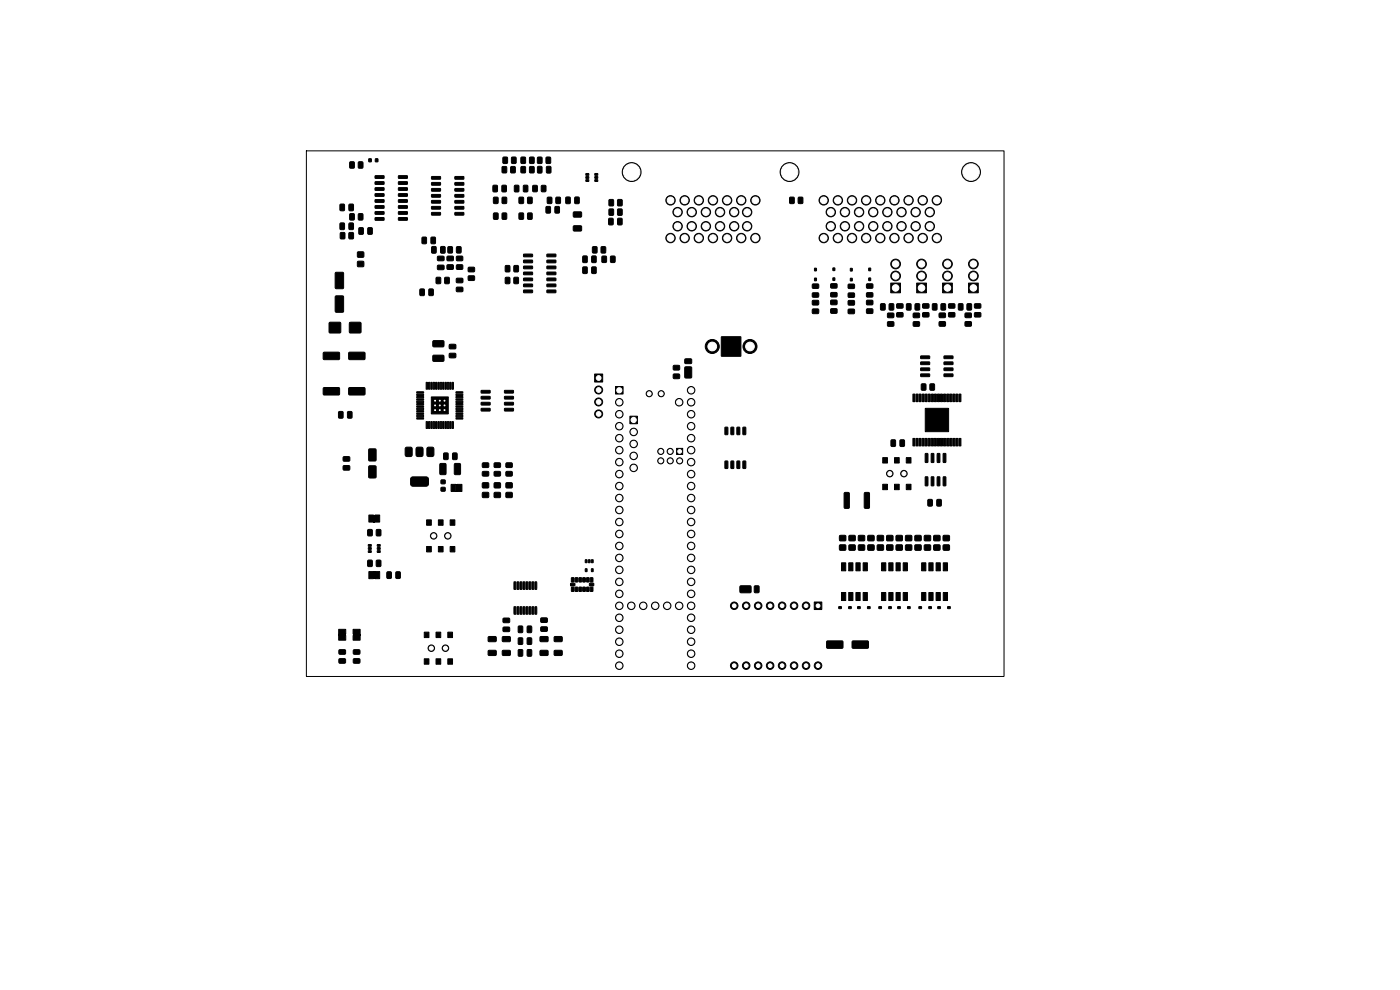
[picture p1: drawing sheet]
<svg xmlns="http://www.w3.org/2000/svg" width="297mm" height="210mm" viewBox="0 0 297 210" stroke-linecap="round" stroke-linejoin="round" font-family="sans-serif">
<path d="M79.2 109.3h.4v1.5h-.4zM96.7 102.8h.3v1.5h-.3zM71.9 134.5h1.4v.3h-1.4zM74.9 134.5h1.5v.3h-1.5zM79.2 121.3h.4v1.5h-.4z" fill="#000"/>
<g fill="#000" stroke="#000" stroke-width=".21">
<path d="M74.2 34.4l.7-.1 .3 .2v1l-.2 .2h-.6l-.2-.2zM76.1 34.4l.7-.1 .2 .2v1l-.1 .2h-.7l-.2-.2zM78.2 33.7h.6v.6h-.6zM79.6 37.3h1.8l.1 .5h-1.9zM79.6 38.6l1.8-.1 .1 .5-1.9 .1zM79.6 39.8h1.8l.1 .5-1.9 .1zM79.6 33.7h.6v.6h-.6zM84.5 39.8h1.9v.5l-1.8 .1zM84.5 38.6l1.9-.1v.5l-1.8 .1zM84.5 37.3h1.9v.5h-1.8zM91.6 37.5l1.8-.1 .1 .5-1.9 .1zM91.6 38.7h1.8l.1 .5-1.9 .1z"/>
<path d="M96.5 38.7h1.8l.1 .5-1.8 .1zM96.5 37.5l1.8-.1 .1 .5-1.8 .1zM106.6 35.4l.7-.1 .2 .2v1l-.1 .2h-.7l-.2-.2zM106.7 33.4l.7-.1 .3 .2v1l-.2 .2h-.6l-.2-.2zM108.4 35.4l.7-.1 .2 .2v1l-.1 .2h-.6l-.3-.2zM108.6 33.4l.7-.1 .2 .2v1l-.1 .2h-.7l-.2-.2zM109.2 39.3h.6l.3 .1v1.1l-.2 .2h-.6l-.2-.1zM110.6 35.4l.7-.1 .2 .2v1l-.1 .2h-.7l-.2-.2zM110.6 33.4l.7-.1 .2 .2v1l-.1 .2h-.7l-.2-.2zM111.1 39.3h.6l.3 .1v1.1l-.2 .2h-.6l-.2-.1zM112.4 35.4l.7-.1 .2 .2v1l-.1 .2h-.6l-.3-.2zM112.4 33.4l.7-.1 .2 .2v1l-.1 .2h-.6l-.3-.2z"/>
<path d="M114.1 35.3h.6l.3 .1v1.1l-.2 .2h-.5l-.3-.1zM114.1 33.4l.7-.1 .2 .2v1l-.1 .2h-.7l-.2-.2zM115.9 33.4l.7-.1 .2 .2v1l-.1 .2h-.6l-.3-.2zM116 35.3h.6l.3 .1v1.1l-.2 .2h-.5l-.3-.1zM124.3 36.8h.6v.3l-.6 .1zM124.3 37.5h.6v.3h-.6zM124.3 38.1h.6v.3l-.6 .1zM126.2 38.1h.6v.3l-.6 .1zM126.2 37.5h.6v.3h-.6zM126.2 36.8h.6v.3l-.6 .1zM72.2 49.4l.7-.1 .3 .2v1l-.2 .2h-.6l-.2-.2zM72.2 43.3h.6l.3 .1v1.1l-.2 .2h-.6l-.2-.1z"/>
<path d="M72.2 47.3h.6l.3 .1v1.1l-.2 .2h-.6l-.2-.1zM74.1 49.4l.7-.1 .2 .2v1l-.1 .2h-.7l-.2-.2zM74.1 43.3h.7l.2 .1v1.1l-.2 .2h-.6l-.2-.1zM74.1 47.3h.7l.2 .1v1.1l-.2 .2h-.6l-.2-.1zM74.2 45.4l.7-.1 .3 .2v1l-.2 .2h-.6l-.2-.2zM75.9 53.5h1.2v1h-1.2zM75.9 55.5h1.2v1h-1.2zM76.1 45.4l.7-.1 .2 .2v1l-.1 .2h-.7l-.2-.2zM76.2 48.3h.7l.2 .1v1.1l-.2 .2h-.6l-.2-.1zM78.1 48.3h.6l.3 .1v1.1l-.2 .2h-.6l-.2-.1zM79.6 41.1h1.8l.1 .5-1.9 .1zM79.6 42.4l1.8-.1 .1 .5-1.9 .1z"/>
<path d="M79.6 43.6h1.8l.1 .5-1.9 .1zM79.6 44.9h1.8l.1 .5-1.9 .1zM79.6 46.2h1.8l.1 .5h-1.9zM84.5 46.2h1.9v.5h-1.8zM84.5 44.9h1.9v.5l-1.8 .1zM84.5 43.6h1.9v.5l-1.8 .1zM84.5 42.4l1.9-.1v.5l-1.8 .1zM84.5 41.1h1.9v.5l-1.8 .1zM89.6 50.3h.6l.3 .1v1.1l-.2 .2h-.6l-.2-.1zM91.5 50.3h.6l.3 .1v1.1l-.2 .2h-.6l-.2-.1zM91.6 40h1.8l.1 .5-1.9 .1zM91.6 41.3h1.8l.1 .4-1.9 .1z"/>
<path d="M91.6 42.6l1.8-.1 .1 .5-1.9 .1zM91.6 43.8h1.8l.1 .5-1.9 .1zM91.6 45.1h1.8l.1 .5h-1.9zM91.6 52.3h.7l.2 .1v1.1l-.1 .2h-.6l-.2-.1zM92.8 56.3l1.3-.1 .1 .3v.6l-.2 .1h-1.1l-.1-.2zM92.8 54.4l1.3-.1 .1 .3v.6l-.2 .1h-1.1l-.1-.2zM92.6 58.9l.7-.1 .2 .2v1l-.1 .2h-.7l-.2-.2zM93.5 52.3h.7l.2 .1v1.1l-.1 .2h-.6l-.2-.1zM95.1 52.4l.7-.1 .2 .2v1l-.1 .2h-.7l-.2-.2zM94.9 56.2h1.1l.2 .2v.6l-.3 .2-.9-.1-.2-.2zM94.9 54.4l1.1-.1 .2 .3v.6l-.3 .1h-.9l-.2-.2zM94.4 58.9l.7-.1 .2 .2v1l-.1 .2h-.6l-.3-.2z"/>
<path d="M96.5 45.1h1.8l.1 .5h-1.8zM96.5 43.8h1.8l.1 .5-1.8 .1zM96.5 42.6l1.8-.1 .1 .5-1.8 .1zM96.5 41.3h1.8l.1 .4-1.8 .1zM96.5 40h1.8l.1 .5-1.8 .1zM96.9 52.4l.7-.1 .2 .2v1l-.1 .2h-.6l-.3-.2zM96.9 56.2h1.1l.2 .2v.6l-.3 .2-.9-.1-.2-.2zM96.9 54.4l1.1-.1 .2 .3v.6l-.3 .1h-.9l-.2-.2zM96.8 59.1l1.3-.1 .1 .3v.5l-.2 .2h-1.1l-.1-.2zM99.4 58.6l1.1-.1 .2 .2v.7l-.3 .1h-.9l-.2-.2zM99.4 56.7h1.1l.2 .2v.6l-.3 .2h-.9l-.2-.3zM104.7 45.2h.7l.3 .1v1l-.2 .2-.6 .1-.2-.2z"/>
<path d="M104.7 41.9l.7-.1 .3 .2v1l-.2 .2h-.6l-.2-.2zM104.6 39.3h.7l.2 .1v1.1l-.1 .2h-.6l-.2-.1zM106.6 45.2h.7l.2 .1v1l-.1 .2-.7 .1-.2-.2zM106.6 41.9l.7-.1 .2 .2v1l-.1 .2h-.7l-.2-.2zM107.2 58.9l.7-.1 .3 .2v1l-.2 .2h-.6l-.2-.2zM107.2 56.4l.7-.1 .3 .2v1l-.2 .2h-.6l-.2-.2zM106.5 39.3h.7l.2 .1v1.1l-.1 .2h-.6l-.2-.1zM109.1 58.9l.7-.1 .2 .2v1l-.1 .2h-.7l-.2-.2zM109.1 56.4l.7-.1 .2 .2v1l-.1 .2h-.7l-.2-.2zM110.1 41.9l.7-.1 .3 .2v1l-.2 .2h-.6l-.2-.2zM110.1 45.2h.7l.3 .1v1l-.2 .2-.6 .1-.2-.2zM111.1 53.9h1.8l.1 .5-1.9 .1z"/>
<path d="M111.1 55.2h1.8l.1 .5h-1.9zM111.1 56.5l1.8-.1 .1 .5-1.9 .1zM111.1 57.7h1.8l.1 .5-1.9 .1zM111.1 59h1.8l.1 .5-1.9 .1zM112 41.9l.7-.1 .2 .2v1l-.1 .2h-.7l-.2-.2zM112 45.2h.7l.2 .1v1l-.1 .2-.7 .1-.2-.2zM113.1 39.4l.7-.1 .2 .2v1l-.1 .2h-.7l-.2-.2zM115.9 43.8h.7l.2 .1v1.1l-.2 .2h-.6l-.2-.1zM114.9 39.4l.7-.1 .2 .2v1l-.1 .2h-.6l-.3-.2zM116 59h1.9v.5l-1.8 .1zM116 57.7h1.9v.5l-1.8 .1zM116 56.5l1.9-.1v.5l-1.8 .1z"/>
<path d="M116 55.2h1.9v.5h-1.8zM116 53.9h1.9v.5l-1.8 .1zM116.1 41.9l.7-.1 .3 .2v1l-.2 .2h-.6l-.2-.2zM117.8 43.8h.7l.2 .1v1.1l-.2 .2h-.6l-.2-.1zM118 41.9l.7-.1 .2 .2v1l-.1 .2h-.7l-.2-.2zM120.1 41.8h.7l.2 .1v1.1l-.2 .2h-.6l-.2-.1zM122 41.8h.6l.3 .1v1.1l-.2 .2h-.6l-.2-.1zM121.7 45l1.5-.1 .2 .3v.7l-.2 .2h-1.4l-.2-.3zM121.7 47.9h1.5l.2 .2v.8l-.2 .1h-1.4l-.2-.2zM123.7 56.7l.6-.1 .3 .1v1.1l-.2 .2h-.5l-.3-.1zM123.7 54.3h.6l.3 .1v1.1l-.2 .2h-.5l-.3-.1zM125.6 56.7l.6-.1 .3 .1v1.1l-.2 .2h-.5l-.3-.1z"/>
<path d="M125.6 54.3h.6l.3 .1v1.1l-.2 .2h-.5l-.3-.1zM125.7 52.4l.7-.1 .3 .2v1l-.2 .2h-.6l-.2-.2zM127.6 52.4l.7-.1 .2 .2v1l-.1 .2h-.7l-.2-.2zM127.7 54.4l.7-.1 .3 .2v1l-.2 .2h-.6l-.2-.2zM129.2 42.4l.7-.1 .3 .2v1l-.2 .2h-.6l-.2-.2zM129.2 44.4l.7-.1 .3 .2v1l-.2 .2h-.6l-.2-.2zM129.2 46.3h.6l.3 .1v1.1l-.2 .2h-.6l-.2-.1zM129.6 54.4l.7-.1 .2 .2v1l-.1 .2h-.7l-.2-.2zM131.1 42.4l.7-.1 .2 .2v1l-.1 .2h-.7l-.2-.2zM131.1 44.4l.7-.1 .2 .2v1l-.1 .2h-.7l-.2-.2zM131.1 46.3h.6l.3 .1v1.1l-.2 .2h-.6l-.2-.1zM167.6 41.9l.7-.1 .2 .2v1l-.1 .2h-.7l-.2-.2z"/>
<path d="M169.4 41.9l.7-.1 .2 .2v1l-.1 .2h-.6l-.3-.2zM172.8 56.9h.4v.5h-.4zM172.8 59h.4v.5h-.4zM176.7 56.9h.4v.5h-.4zM176.7 59h.4v.5h-.4zM180.4 56.9h.4v.6h-.4zM180.4 59h.4v.6h-.4zM184.3 56.9h.4v.5h-.4zM184.3 59h.4v.5h-.4zM68.6 74.8l3.3-.1 .2 .3-.1 1.1-.2 .2h-3.1l-.1-.2zM69.9 68.4h2.3v2.2h-2.3zM71.2 62.8h1.4l.3 .1v3.1l-.2 .2-1.4 .1-.2-.2z"/>
<path d="M71.2 57.8h1.4l.3 .1v3.1l-.2 .2-1.4 .1-.2-.2zM74 74.8l3.3-.1 .2 .3-.1 1.1-.2 .2h-3.1l-.1-.2zM74.2 68.4h2.3v2.2h-2.3zM89.1 61.3h.7l.2 .1 .1 1.1-.2 .2h-.6l-.2-.1zM91 61.3h.7l.2 .1 .1 1.1-.2 .2h-.6l-.2-.1zM91.9 72.3h2.1l.2 .2v.9l-.3 .2h-1.9l-.2-.3zM91.9 75.4l2.1-.1 .2 .3v.9l-.3 .2h-1.9l-.2-.3zM95.3 73.1l1.3-.1 .1 .3v.6l-.2 .1h-1.1l-.1-.2zM95.3 75l1.3-.1 .1 .3v.6l-.2 .1h-1.1l-.1-.2zM96.8 61l1.3-.1 .1 .3v.5l-.2 .2h-1.1l-.1-.2zM111.1 60.3h1.8l.1 .4-1.9 .1zM111.1 61.6l1.8-.1 .1 .5-1.9 .1z"/>
<path d="M116 61.6l1.9-.1v.5l-1.8 .1zM116 60.3h1.9v.4l-1.8 .1zM142.9 77.6l1.1-.1 .2 .2v.7l-.3 .1h-.9l-.2-.2zM142.9 79.4l1.1-.1 .2 .3v.6l-.3 .1h-.9l-.2-.2zM145.3 77.9l1.2-.1 .2 .2v2l-.1 .2h-1.1l-.2-.2zM145.3 76.2l1.3-.1 .1 .3v.6l-.2 .2-1.1-.1-.2-.2zM153 71.4h4.2v4.2h-4.2zM172.4 63.8l1.1-.1 .2 .2v.7l-.3 .1h-.9l-.2-.2zM172.4 65.6l1.1-.1 .2 .3v.6l-.3 .1h-.9l-.2-.2zM172.4 60.3l1.1-.1 .2 .3v.5l-.2 .2h-1l-.2-.3zM172.4 62.2l1.1-.1 .2 .2v.6l-.2 .2-1-.1-.2-.2zM176.3 63.7h1.1l.2 .2v.6l-.2 .2-1-.1-.2-.2z"/>
<path d="M176.3 65.5h1.1l.2 .2v.6l-.2 .2h-1l-.2-.3zM176.3 60.2h1.1l.2 .2v.6l-.2 .1h-1l-.2-.2zM176.3 62.1h1.1l.2 .2v.6l-.2 .1h-1l-.2-.2zM180 65.6h1.1l.2 .2v.6l-.2 .2h-1l-.2-.3zM180 63.8l1.1-.1 .2 .3v.6l-.2 .1h-1l-.2-.2zM180 60.3h1.1l.2 .2v.6l-.2 .1h-1l-.2-.2zM180 62.2l1.1-.1 .2 .3v.5l-.2 .2h-1l-.2-.2zM183.9 63.7h1.1l.2 .2v.6l-.3 .2h-.9l-.2-.3zM183.9 65.6l1.1-.1 .2 .2v.7l-.3 .1h-.9l-.2-.2zM183.9 60.3l1.1-.1 .2 .2v.6l-.2 .2-1-.1-.2-.2zM183.9 62.1h1.1l.2 .2v.6l-.2 .1h-1l-.2-.2zM186.9 64.5l.7-.1 .2 .2v1l-.1 .2h-.7l-.2-.2z"/>
<path d="M188.3 68.3l1.2-.1 .1 .3v.6l-.2 .1h-1l-.2-.2zM188.3 66.5l1.2-.1 .1 .2v.7l-.2 .1h-1l-.2-.2zM188.7 64.5l.7-.1 .2 .2v1l-.1 .2h-.6l-.3-.2zM189 60h2v2.1h-2zM190.3 64.5l1.1-.1 .2 .3v.5l-.2 .2h-1l-.2-.3zM190.3 66.4l1.1-.1 .2 .2v.6l-.2 .2-1-.1-.2-.2zM192.3 64.5l.7-.1 .3 .2v1l-.2 .2h-.6l-.2-.2zM193.8 68.3l1.1-.1 .2 .3v.6l-.2 .1h-1l-.2-.2zM193.8 66.5l1.1-.1 .2 .2v.7l-.2 .1h-1l-.2-.2zM194.2 64.5l.7-.1 .2 .2v1l-.1 .2h-.6l-.3-.2zM194.5 60h2v2.1h-2zM195.8 64.5l1.1-.1 .2 .3v.5l-.2 .2h-1l-.2-.3z"/>
<path d="M195.8 66.4l1.1-.1 .2 .2v.6l-.2 .2-1-.1-.2-.2zM195.3 75.5h1.8l.1 .5-1.8 .1zM195.3 76.8h1.8l.1 .5h-1.8zM195.3 78.1l1.8-.1 .1 .5-1.8 .1zM195.3 79.3h1.8l.1 .5-1.8 .1zM197.8 64.5l.7-.1 .3 .2v1l-.2 .2h-.6l-.2-.2zM199.3 68.3l1.1-.1 .2 .3v.6l-.3 .1h-.9l-.2-.2zM199.3 66.4h1.1l.2 .2v.6l-.3 .2h-.9l-.2-.2zM199.7 64.5l.7-.1 .2 .2v1l-.1 .2h-.7l-.2-.2zM200 60h2v2.1h-2zM200.3 79.3h1.8l.1 .5-1.9 .1zM200.3 78.1l1.8-.1 .1 .5-1.9 .1z"/>
<path d="M200.3 76.8h1.8l.1 .5h-1.9zM200.3 75.5h1.8l.1 .5-1.9 .1zM201.3 64.5l1.1-.1 .2 .3v.5l-.2 .2h-1l-.2-.3zM201.3 66.4l1.1-.1 .2 .2v.6l-.2 .2-1-.1-.2-.2zM203.4 64.5l.7-.1 .2 .2v1l-.1 .2h-.7l-.2-.2zM204.8 68.3l1.1-.1 .2 .3v.6l-.3 .1h-.9l-.2-.2zM204.8 66.4h1.1l.2 .2v.6l-.3 .2h-.9l-.2-.2zM205.2 64.5l.7-.1 .2 .2v1l-.1 .2h-.6l-.3-.2zM205.5 60h2v2.1h-2zM206.8 64.5l1.1-.1 .2 .3v.5l-.2 .2h-1l-.2-.3zM206.8 66.4l1.1-.1 .2 .2v.6l-.2 .2-1-.1-.2-.2zM68.6 82.3l3.3-.1 .2 .3-.1 1.1-.2 .2h-3.1l-.1-.2z"/>
<path d="M71.9 87.3h.6l.3 .1v1.1l-.2 .2h-.5l-.3-.1zM73.8 87.3h.6l.3 .1v1.1l-.2 .2h-.5l-.3-.1zM74 82.3l3.3-.1 .2 .3-.1 1.1-.2 .2h-3.1l-.1-.2zM72.8 96.9h1.3l.1 .2v.6l-.2 .2-1.1-.1-.1-.2zM72.8 98.8h1.3l.1 .2v.6l-.2 .2-1.1-.1-.1-.2zM78.3 95.3l1.3-.1 .2 .2v2.2l-.2 .2h-1.2l-.2-.2zM78.3 98.9l1.3-.1 .2 .2v2.2l-.2 .2h-1.2l-.2-.2zM86 95l.3-.1h.9l.2 .1v1.5l-.1 .3-1 .1-.3-.2zM88.4 83.1h1.4l.1 .2-1.4 .1zM88.4 83.6h1.4l.1 .2-1.4 .1zM88.4 84.1h1.4l.1 .2-1.4 .1zM88.4 84.6h1.4l.1 .2-1.4 .1z"/>
<path d="M88.4 85.1h1.4l.1 .2-1.4 .1zM88.4 85.6h1.4l.1 .2-1.4 .1zM88.4 86.1h1.4l.1 .2-1.4 .1zM88.4 86.6h1.4l.1 .2-1.4 .1zM88.4 87.1h1.4l.1 .2-1.4 .1zM88.4 87.6h1.4l.1 .2-1.4 .1zM88.4 88.1h1.4l.1 .2-1.4 .1zM88.4 88.6h1.4l.1 .2-1.4 .1zM88.3 95l.3-.1h.9l.2 .1v1.5l-.1 .3-1 .1-.3-.2zM90.4 89.4l.3 .1-.1 1.4-.2-.1zM90.4 81.1l.3 .1-.1 1.4-.2-.1zM90.9 89.4l.3 .1-.1 1.4-.2-.1z"/>
<path d="M90.9 81.1l.3 .1-.1 1.4-.2-.1zM91.4 89.4l.3 .1-.1 1.4-.2-.1zM91.4 81.1l.3 .1-.1 1.4-.2-.1zM91.5 84.2h3.6v3.6h-3.6zM90.6 95l.3-.1h.9l.2 .1v1.5l-.1 .3-1 .1-.3-.2zM91.9 89.4l.3 .1-.1 1.4-.2-.1zM91.9 81.1l.3 .1-.1 1.4-.2-.1zM92.4 89.4l.3 .1-.1 1.4-.2-.1zM92.4 81.1l.3 .1-.1 1.4-.2-.1zM92.9 89.4l.3 .1-.1 1.4-.2-.1zM92.9 81.1l.3 .1-.1 1.4-.2-.1zM93.4 98.4l1-.1 .2 .2v1.9l-.1 .3h-1l-.2-.2z"/>
<path d="M93.4 89.4l.3 .1-.1 1.4-.2-.1zM93.4 81.1l.3 .1-.1 1.4-.2-.1zM93.9 89.4l.3 .1-.1 1.4-.2-.1zM93.9 81.1l.3 .1-.1 1.4-.2-.1zM94.2 96.1h.6l.3 .1v1.1l-.2 .2h-.6l-.2-.1zM94.4 89.4l.3 .1-.1 1.4-.2-.1zM94.4 81.1l.3 .1-.1 1.4-.2-.1zM94.9 89.4l.3 .1-.1 1.4-.2-.1zM94.9 81.1l.3 .1-.1 1.4-.2-.1zM95.4 89.4l.3 .1-.1 1.4-.2-.1zM95.4 81.1l.3 .1-.1 1.4-.2-.1zM95.9 89.4l.3 .1-.1 1.4-.2-.1z"/>
<path d="M95.9 81.1l.3 .1-.1 1.4-.2-.1zM96.1 96.1h.6l.3 .1v1.1l-.2 .2h-.6l-.2-.1zM96.4 98.4l1.1-.1 .2 .2v1.9l-.1 .3h-1l-.2-.2zM96.7 88.6h1.4l.1 .2-1.4 .1zM96.7 88.1h1.4l.1 .2-1.4 .1zM96.7 87.6h1.4l.1 .2-1.4 .1zM96.7 87.1h1.4l.1 .2-1.4 .1zM96.7 86.6h1.4l.1 .2-1.4 .1zM96.7 86.1h1.4l.1 .2-1.4 .1zM96.7 85.6h1.4l.1 .2-1.4 .1zM96.7 85.1h1.4l.1 .2-1.4 .1zM96.7 84.6h1.4l.1 .2-1.4 .1z"/>
<path d="M96.7 84.1h1.4l.1 .2-1.4 .1zM96.7 83.6h1.4l.1 .2-1.4 .1zM96.7 83.1h1.4l.1 .2-1.4 .1zM102.4 98.2h1.1l.2 .2v.6l-.2 .2h-1l-.2-.3zM102.4 100.1l1.1-.1 .2 .2v.7l-.2 .1h-1l-.2-.2zM102.1 82.8h1.8l.1 .5-1.9 .1zM102.1 84.1h1.8l.1 .5-1.9 .1zM102.1 85.4l1.8-.1 .1 .5-1.9 .1zM102.1 86.6h1.8l.1 .5-1.9 .1zM104.9 98.2h1.1l.2 .2v.6l-.3 .2h-.9l-.2-.3zM104.9 100.1l1.1-.1 .2 .2v.7l-.3 .1h-.9l-.2-.2zM107.4 98.2h1.1l.2 .2v.6l-.2 .2h-1l-.2-.3z"/>
<path d="M107.4 100.1l1.1-.1 .2 .2v.7l-.2 .1h-1l-.2-.2zM107 86.6h1.9v.5l-1.8 .1zM107 85.4l1.9-.1v.5l-1.8 .1zM107 84.1h1.9v.5l-1.8 .1zM107 82.8h1.9v.5l-1.8 .1zM126.2 79.3h1.6v1.7h-1.6zM130.6 82h1.6v1.6h-1.6zM133.6 88.3h1.6v1.6h-1.6zM143.5 95.1h1.3v1.3h-1.3zM153.8 97.8l.6 .1-.1 1.5-.5-.1zM153.8 90.6l.6 .1-.1 1.5-.5-.1zM155.1 97.8l.6 .1-.1 1.5-.5-.1z"/>
<path d="M155.1 90.6l.6 .1-.1 1.5-.5-.1zM156.4 97.8l.5 .1v1.5l-.6-.1zM156.4 90.6l.5 .1v1.5l-.6-.1zM157.6 97.8l.6 .1-.1 1.5-.5-.1zM157.6 90.6l.6 .1-.1 1.5-.5-.1zM187.3 97.1h1v1.1h-1zM189.1 93.3h.7l.2 .1v1.1l-.2 .2h-.6l-.2-.1zM189.8 97.1h1v1.1h-1zM191 93.3h.7l.2 .1v1.1l-.2 .2h-.6l-.2-.1zM192.3 97.1h1v1.1h-1zM193.7 83.6h.4v1.6h-.4zM193.7 93h.4v1.6h-.4z"/>
<path d="M194.3 83.6h.5v1.6h-.5zM194.3 93h.5v1.6h-.5zM195 83.6h.4v1.6h-.4zM195 93h.4v1.6h-.4zM195.6 83.6h.5v1.6h-.5zM195.6 93h.5v1.6h-.5zM196.3 83.6h.4v1.6h-.4zM196.3 93h.4v1.6h-.4zM196.3 86.6h4.9v5h-4.9zM196.3 96.2l.6 .1-.1 1.8-.5-.1zM195.5 81.5l.7-.1 .2 .2 .1 1-.2 .2h-.6l-.3-.2zM196.9 83.6h.5v1.6h-.5z"/>
<path d="M196.9 93h.5v1.6h-.5zM197.6 83.6h.4v1.6h-.4zM197.6 93h.4v1.6h-.4zM197.6 96.2l.5 .1-.1 1.8-.5-.1zM198.2 83.6h.5v1.6h-.5zM198.2 93h.5v1.6h-.5zM197.3 81.5l.7-.1 .3 .2v1l-.2 .2h-.6l-.2-.2zM198.9 83.6h.4v1.6h-.4zM198.9 93h.4v1.6h-.4zM198.8 96.2l.6 .1-.1 1.8-.5-.1zM199.5 83.6h.4v1.6h-.4zM199.5 93h.4v1.6h-.4z"/>
<path d="M200.2 83.6h.4v1.6h-.4zM200.2 93h.4v1.6h-.4zM200.1 96.2l.6 .1-.1 1.8-.5-.1zM200.8 83.6h.5v1.6h-.5zM200.8 93h.5v1.6h-.5zM201.5 83.6h.4v1.6h-.4zM201.5 93h.4v1.6h-.4zM202.1 83.6h.5v1.6h-.5zM202.1 93h.5v1.6h-.5zM202.8 83.6h.4v1.6h-.4zM202.8 93h.4v1.6h-.4zM203.4 83.6h.5v1.6h-.5z"/>
<path d="M203.4 93h.5v1.6h-.5zM78 112.4l.7-.1 .3 .2v1l-.2 .2h-.6l-.2-.2zM78 118.9l.7-.1 .3 .2v1l-.2 .2h-.6l-.2-.2zM78.2 115.5h.5l.1 .3-.6 .1zM78.2 116.2h.5l.1 .3h-.6zM78.2 116.8h.5l.1 .3-.6 .1zM78.2 109.3h1v1.5h-1zM79.9 112.4l.7-.1 .2 .2v1l-.1 .2h-.7l-.2-.2zM79.9 118.9l.7-.1 .2 .2v1l-.1 .2h-.7l-.2-.2zM80.1 116.8h.5l.1 .3-.6 .1zM80.1 116.2h.5l.1 .3h-.6zM80.1 115.5h.5l.1 .3-.6 .1z"/>
<path d="M79.6 109.3h.9v1.5h-.9zM87.2 101.3l.4-.1h3l.3 .3-.1 1.4-.4 .3-3-.1-.3-.4v-1.2zM90.5 110.3h1v1.1h-1zM90.5 115.9h1v1.2h-1zM93 110.3h1v1.1h-1zM93 115.9h1v1.2h-1zM93.6 101.8h.8v.8h-.8zM93.6 103.4h.8v.8h-.8zM95.5 110.3h1v1.1h-1zM95.5 115.9h1v1.2h-1zM95.7 102.8h1v1.5h-1zM97 102.8h1v1.5h-1z"/>
<path d="M102.4 104.5h1.2v1h-1.2zM102.4 102.4h1.2v1.1h-1.2zM104.9 104.5h1.2v1h-1.2zM104.9 102.4h1.2v1.1h-1.2zM107.4 104.5h1.2v1h-1.2zM107.4 102.4h1.2v1.1h-1.2zM124.2 118.8h.3v.6l-.3-.1zM124.8 118.8h.4l-.1 .6-.3-.1zM125.5 118.8h.3v.6l-.3-.1zM178.1 113.6h1.3v1.1h-1.3zM178.1 115.6h1.3v1.1h-1.3zM179.1 104.5h.8l.3 .1v3l-.2 .2-.7 .1-.2-.2z"/>
<path d="M180.1 115.6h1.3v1.1h-1.3zM180.1 113.6h1.3v1.1h-1.3zM182.1 115.6h1.3v1.1h-1.3zM182.1 113.6h1.3v1.1h-1.3zM183.4 104.5h.8l.2 .1 .1 3-.2 .2-.7 .1-.2-.2zM184.1 113.6h1.3v1.1h-1.3zM184.1 115.6h1.3v1.1h-1.3zM186.1 115.6h1.3v1.1h-1.3zM186.1 113.6h1.3v1.1h-1.3zM187.3 102.7h1v1.2h-1zM188.1 115.6h1.3v1.1h-1.3zM188.1 113.6h1.3v1.1h-1.3z"/>
<path d="M189.8 102.7h1v1.2h-1zM190.1 115.6h1.3v1.1h-1.3zM190.1 113.6h1.3v1.1h-1.3zM192.3 102.7h1v1.2h-1zM192.1 113.6h1.3v1.1h-1.3zM192.1 115.6h1.3v1.1h-1.3zM194.1 115.6h1.3v1.1h-1.3zM194.1 113.6h1.3v1.1h-1.3zM196.3 101.2h.6l-.1 1.9-.5-.1zM196.9 106l.7-.1 .2 .2v1l-.1 .3h-.6l-.3-.2zM196.1 113.6h1.3v1.1h-1.3zM196.1 115.6h1.3v1.1h-1.3z"/>
<path d="M197.6 101.2h.5l-.1 1.9-.5-.1zM198.1 115.6h1.3v1.1h-1.3zM198.1 113.6h1.3v1.1h-1.3zM198.8 106l.7-.1 .2 .2v1l-.1 .3h-.6l-.3-.2zM198.8 101.2h.6l-.1 1.9-.5-.1zM200.1 101.2h.6l-.1 1.9-.5-.1zM200.1 115.6h1.3v1.1h-1.3zM200.1 113.6h1.3v1.1h-1.3zM71.9 133.5h1.4v1h-1.4zM71.9 134.8h1.4v1h-1.4zM71.9 137.9l1.3-.1 .1 .3v.6l-.2 .1h-1.1l-.1-.2zM71.9 139.8l1.3-.1 .1 .3v.6l-.2 .1h-1.1l-.1-.2z"/>
<path d="M74.9 133.5h1.5v1h-1.5zM74.9 134.8h1.5v1h-1.5zM75 137.9l1.2-.1 .2 .3v.6l-.3 .1h-1l-.2-.2zM78.2 121.3h1v1.5h-1zM79.6 121.3h.9v1.5h-.9zM82.1 121.3h.7l.2 .1v1.1l-.1 .2h-.6l-.2-.1zM84 121.3h.7l.2 .1 .1 1.1-.2 .2h-.6l-.2-.1zM90 134.1h1v1.2h-1zM92.5 134.1h1v1.2h-1zM95 134.1h1v1.2h-1zM103.6 138h1.5l.2 .2v.7l-.3 .2-1.3-.1-.2-.2zM103.6 135.1l1.5-.1 .2 .3v.7l-.3 .1h-1.3l-.2-.2z"/>
<path d="M106.6 138h1.5l.2 .2v.7l-.3 .2-1.3-.1-.2-.2zM106.6 135.1l1.5-.1 .2 .3v.7l-.3 .1h-1.3l-.2-.2zM106.8 133.1l1.2-.1 .1 .3v.5l-.2 .2h-1.1l-.1-.2zM106.8 131.2l1.2-.1 .1 .3v.5l-.2 .2h-1.1l-.1-.2zM109.1 123.4l.3 .1-.1 1.5-.3-.1zM109.1 128.7l.3 .1-.1 1.5-.3-.1zM109.7 123.4l.4 .1-.1 1.5-.3-.1zM109.7 128.7l.4 .1-.1 1.5-.3-.1zM110.3 123.4l.4 .1-.1 1.5-.3-.1zM110.3 128.7l.4 .1-.1 1.5-.3-.1zM110 137.8h.7l.2 .1v1.1l-.1 .2h-.6l-.3-.1zM110 132.8h.7l.2 .1v1.1l-.1 .2h-.6l-.3-.1z"/>
<path d="M110 135.3h.7l.2 .1v1.1l-.1 .2h-.6l-.3-.1zM111 123.4l.3 .1-.1 1.5-.3-.1zM111 128.7l.3 .1-.1 1.5-.3-.1zM111.6 123.4l.4 .1-.1 1.5-.3-.1zM111.6 128.7l.4 .1-.1 1.5-.3-.1zM112.2 123.4l.4 .1-.1 1.5-.3-.1zM112.2 128.7l.4 .1-.1 1.5-.3-.1zM111.9 137.8h.7l.2 .1v1.1l-.1 .2h-.6l-.3-.1zM111.9 132.8h.7l.2 .1v1.1l-.1 .2h-.6l-.3-.1zM111.9 135.3h.7l.2 .1v1.1l-.1 .2h-.6l-.3-.1zM112.9 123.4l.3 .1-.1 1.5-.3-.1zM112.9 128.7l.3 .1-.1 1.5-.3-.1z"/>
<path d="M113.5 123.4l.4 .1-.1 1.5-.3-.1zM113.5 128.7l.4 .1-.1 1.5-.3-.1zM114.6 138h1.5l.2 .2v.7l-.3 .2-1.3-.1-.2-.2zM114.6 135.1l1.5-.1 .2 .3v.7l-.3 .1h-1.3l-.2-.2zM114.8 131.1h1.2l.1 .2v.6l-.2 .2-1.1-.1-.1-.2zM114.8 133h1.2l.1 .2v.6l-.2 .2-1.1-.1-.1-.2zM117.6 135.1l1.5-.1 .2 .3v.7l-.3 .1h-1.3l-.2-.2zM117.6 138h1.5l.2 .2v.7l-.3 .2-1.3-.1-.2-.2zM121.2 122.6h.6l-.1 .9-.5-.1zM121.2 124.6h.6l-.1 .9-.5-.1zM121.1 123.7h.8l.1 .5-.9 .1zM122 122.6h.6l-.1 .9-.5-.1z"/>
<path d="M122 124.6h.6l-.1 .9-.5-.1zM122.8 122.6h.6l-.1 .9-.5-.1zM122.8 124.6h.6l-.1 .9-.5-.1zM123.6 122.6h.6l-.1 .9-.5-.1zM123.6 124.6h.6l-.1 .9-.5-.1zM124.2 120.7h.3v.6l-.3-.1zM124.4 122.6h.6l-.1 .9-.5-.1zM124.4 124.6h.6l-.1 .9-.5-.1zM125.2 122.6h.6l-.1 .9-.5-.1zM125.2 124.6h.6l-.1 .9-.5-.1zM125.5 120.7h.3v.6l-.3-.1zM125.1 123.7h.8l.1 .5-.9 .1z"/>
<path d="M157 124.3h2.2l.1 .2v1.1l-.2 .2-2-.1-.1-.2zM160.1 124.3h.7l.2 .1v1.1l-.1 .2-.7 .1-.2-.2zM172.7 127.7h1.6v1.6h-1.6zM175.4 136h3.3l.1 .2v1.2l-.2 .1h-3.1l-.2-.2zM177.9 128.7h.6v.4h-.6zM178.5 119.4h.9v1.7h-.9zM178.5 125.7h.9v1.7h-.9zM180 128.7h.6v.4h-.6zM180.1 119.4h.8v1.7h-.8zM180.1 125.7h.8v1.7h-.8zM180.8 136h3.3l.1 .2v1.2l-.2 .1h-3.1l-.2-.2zM181.6 119.4h.9v1.7h-.9z"/>
<path d="M181.6 125.7h.9v1.7h-.9zM181.9 128.7h.6v.4h-.6zM183.1 119.4h.9v1.7h-.9zM183.1 125.7h.9v1.7h-.9zM184 128.7h.6v.4h-.6zM186.4 128.7h.6v.4h-.6zM187 119.4h.9v1.7h-.9zM187 125.7h.9v1.7h-.9zM188.5 128.7h.6v.4h-.6zM188.5 119.4h1v1.7h-1zM188.5 125.7h1v1.7h-1zM190.1 119.4h.9v1.7h-.9z"/>
<path d="M190.1 125.7h.9v1.7h-.9zM190.4 128.7h.6v.4h-.6zM191.6 119.4h.9v1.7h-.9zM191.6 125.7h.9v1.7h-.9zM192.5 128.7h.6v.4h-.6zM194.9 128.7h.6v.4h-.6zM195.5 119.4h.9v1.7h-.9zM195.5 125.7h.9v1.7h-.9zM197 128.7h.6v.4h-.6zM197.1 119.4h.8v1.7h-.8zM197.1 125.7h.8v1.7h-.8zM198.6 119.4h.9v1.7h-.9z"/>
<path d="M198.6 125.7h.9v1.7h-.9zM198.9 128.7h.6v.4h-.6zM200.1 119.4h.9v1.7h-.9zM200.1 125.7h.9v1.7h-.9zM201 128.7h.6v.4h-.6zM75 139.8l1.2-.1 .2 .3v.6l-.3 .1h-1l-.2-.2zM90 139.8h1v1.1h-1zM92.5 139.8h1v1.1h-1zM95 139.8h1v1.1h-1z"/>
<circle cx="134" cy="36.5" r="1.75"/>
<circle cx="134" cy="36.5" r="2"/>
<circle cx="167.5" cy="36.5" r="1.75"/>
<circle cx="167.5" cy="36.5" r="2"/>
<circle cx="206" cy="36.5" r="1.75"/>
<circle cx="206" cy="36.5" r="2"/>
<circle cx="142.2" cy="50.5" r="1"/>
<circle cx="142.2" cy="42.5" r=".7"/>
<circle cx="142.2" cy="42.5" r="1"/>
<circle cx="142.2" cy="50.5" r=".7"/>
<circle cx="143.7" cy="45" r="1"/>
<circle cx="143.7" cy="48" r="1"/>
<circle cx="143.7" cy="48" r=".7"/>
<circle cx="143.7" cy="45" r=".7"/>
<circle cx="145.2" cy="42.5" r=".7"/>
<circle cx="145.2" cy="50.5" r="1"/>
<circle cx="145.2" cy="42.5" r="1"/>
<circle cx="145.2" cy="50.5" r=".7"/>
<circle cx="146.7" cy="45" r="1"/>
<circle cx="146.7" cy="48" r="1"/>
<circle cx="146.7" cy="48" r=".7"/>
<circle cx="146.7" cy="45" r=".7"/>
<circle cx="148.2" cy="50.5" r="1"/>
<circle cx="148.2" cy="42.5" r="1"/>
<circle cx="148.3" cy="42.5" r=".7"/>
<circle cx="148.3" cy="50.5" r=".7"/>
<circle cx="149.7" cy="45" r="1"/>
<circle cx="149.7" cy="48" r="1"/>
<circle cx="149.7" cy="48" r=".7"/>
<circle cx="149.7" cy="45" r=".7"/>
<circle cx="151.2" cy="50.5" r="1"/>
<circle cx="151.2" cy="42.5" r="1"/>
<circle cx="151.2" cy="42.5" r=".7"/>
<circle cx="151.3" cy="50.5" r=".7"/>
<circle cx="152.7" cy="45" r="1"/>
<circle cx="152.7" cy="48" r="1"/>
<circle cx="152.7" cy="48" r=".7"/>
<circle cx="152.7" cy="45" r=".7"/>
<circle cx="154.2" cy="50.5" r="1"/>
<circle cx="154.2" cy="42.5" r="1"/>
<circle cx="154.2" cy="42.5" r=".7"/>
<circle cx="154.3" cy="50.5" r=".7"/>
<circle cx="155.7" cy="45" r="1"/>
<circle cx="155.7" cy="48" r="1"/>
<circle cx="155.7" cy="48" r=".7"/>
<circle cx="155.7" cy="45" r=".7"/>
<circle cx="157.2" cy="50.5" r="1"/>
<circle cx="157.2" cy="42.5" r="1"/>
<circle cx="157.2" cy="42.5" r=".7"/>
<circle cx="157.3" cy="50.5" r=".7"/>
<circle cx="158.5" cy="48" r=".7"/>
<circle cx="158.5" cy="45" r="1"/>
<circle cx="158.5" cy="45" r=".7"/>
<circle cx="158.5" cy="48" r="1"/>
<circle cx="160.2" cy="42.5" r=".7"/>
<circle cx="160.3" cy="50.5" r=".7"/>
<circle cx="160.3" cy="50.5" r="1"/>
<circle cx="160.3" cy="42.5" r="1"/>
<circle cx="174.7" cy="50.5" r="1"/>
<circle cx="174.7" cy="42.5" r=".7"/>
<circle cx="174.7" cy="42.5" r="1"/>
<circle cx="174.7" cy="50.5" r=".7"/>
<circle cx="176.3" cy="48" r=".7"/>
<circle cx="176.3" cy="45" r=".7"/>
<circle cx="176.3" cy="45" r="1"/>
<circle cx="176.3" cy="48" r="1"/>
<circle cx="177.7" cy="50.5" r="1"/>
<circle cx="177.7" cy="42.5" r=".7"/>
<circle cx="177.7" cy="42.5" r="1"/>
<circle cx="177.7" cy="50.5" r=".7"/>
<circle cx="179.3" cy="48" r=".7"/>
<circle cx="179.3" cy="45" r=".7"/>
<circle cx="179.3" cy="45" r="1"/>
<circle cx="179.3" cy="48" r="1"/>
<circle cx="180.7" cy="42.5" r=".7"/>
<circle cx="180.7" cy="50.5" r="1"/>
<circle cx="180.7" cy="42.5" r="1"/>
<circle cx="180.7" cy="50.5" r=".7"/>
<circle cx="182.3" cy="48" r=".7"/>
<circle cx="182.3" cy="45" r=".7"/>
<circle cx="182.3" cy="45" r="1"/>
<circle cx="182.3" cy="48" r="1"/>
<circle cx="183.7" cy="50.5" r="1"/>
<circle cx="183.7" cy="42.5" r=".7"/>
<circle cx="183.7" cy="42.5" r="1"/>
<circle cx="183.7" cy="50.5" r=".7"/>
<circle cx="185.2" cy="45" r="1"/>
<circle cx="185.3" cy="48" r="1"/>
<circle cx="185.3" cy="48" r=".7"/>
<circle cx="185.3" cy="45" r=".7"/>
<circle cx="186.7" cy="50.5" r="1"/>
<circle cx="186.7" cy="42.5" r=".7"/>
<circle cx="186.7" cy="42.5" r="1"/>
<circle cx="186.7" cy="50.5" r=".7"/>
<circle cx="188.2" cy="48" r=".7"/>
<circle cx="188.2" cy="45" r="1"/>
<circle cx="188.2" cy="48" r="1"/>
<circle cx="188.2" cy="45" r=".7"/>
<circle cx="189.7" cy="50.5" r="1"/>
<circle cx="189.7" cy="42.5" r=".7"/>
<circle cx="189.7" cy="42.5" r="1"/>
<circle cx="189.7" cy="50.5" r=".7"/>
<circle cx="190" cy="58.5" r=".69"/>
<circle cx="190" cy="56" r=".69"/>
<circle cx="190" cy="56" r="1.03"/>
<circle cx="190" cy="58.5" r="1.03"/>
<circle cx="191.2" cy="48" r=".7"/>
<circle cx="191.2" cy="45" r=".7"/>
<circle cx="191.2" cy="45" r="1"/>
<circle cx="191.2" cy="48" r="1"/>
<circle cx="192.7" cy="50.5" r="1"/>
<circle cx="192.7" cy="42.5" r=".7"/>
<circle cx="192.7" cy="42.5" r="1"/>
<circle cx="192.7" cy="50.5" r=".7"/>
<circle cx="194.2" cy="48" r=".7"/>
<circle cx="194.2" cy="45" r=".7"/>
<circle cx="194.2" cy="45" r="1"/>
<circle cx="194.2" cy="48" r="1"/>
<circle cx="195.5" cy="58.5" r="1.03"/>
<circle cx="195.5" cy="56" r="1.03"/>
<circle cx="195.5" cy="58.5" r=".69"/>
<circle cx="195.5" cy="56" r=".69"/>
<circle cx="195.7" cy="42.5" r=".7"/>
<circle cx="195.7" cy="50.5" r="1"/>
<circle cx="195.7" cy="42.5" r="1"/>
<circle cx="195.7" cy="50.5" r=".7"/>
<circle cx="197.2" cy="48" r=".7"/>
<circle cx="197.2" cy="45" r=".7"/>
<circle cx="197.2" cy="45" r="1"/>
<circle cx="197.2" cy="48" r="1"/>
<circle cx="198.7" cy="50.5" r="1"/>
<circle cx="198.7" cy="42.5" r=".7"/>
<circle cx="198.7" cy="42.5" r="1"/>
<circle cx="198.7" cy="50.5" r=".7"/>
<circle cx="201" cy="56" r=".69"/>
<circle cx="201" cy="58.5" r=".69"/>
<circle cx="201" cy="58.5" r="1.03"/>
<circle cx="201" cy="56" r="1.03"/>
<circle cx="206.5" cy="58.5" r="1.03"/>
<circle cx="206.5" cy="56" r="1.03"/>
<circle cx="206.5" cy="56" r=".69"/>
<circle cx="206.5" cy="58.5" r=".69"/>
<circle cx="151.1" cy="73.5" r=".92"/>
<circle cx="151.1" cy="73.5" r="1.49"/>
<circle cx="159.1" cy="73.5" r=".92"/>
<circle cx="159.1" cy="73.5" r="1.49"/>
<circle cx="190" cy="61.1" r=".69"/>
<circle cx="195.5" cy="61.1" r=".69"/>
<circle cx="201" cy="61.1" r=".69"/>
<circle cx="206.5" cy="61.1" r=".69"/>
<circle cx="92.3" cy="87" r=".1"/>
<circle cx="92.3" cy="85" r=".1"/>
<circle cx="92.3" cy="86" r=".1"/>
<circle cx="93.3" cy="87" r=".1"/>
<circle cx="93.3" cy="85" r=".1"/>
<circle cx="93.3" cy="86" r=".1"/>
<circle cx="94.3" cy="87" r=".1"/>
<circle cx="94.3" cy="85" r=".1"/>
<circle cx="94.3" cy="86" r=".1"/>
<circle cx="127" cy="82.7" r=".5"/>
<circle cx="127" cy="85.3" r=".5"/>
<circle cx="127" cy="87.8" r=".5"/>
<circle cx="127" cy="80.2" r=".5"/>
<circle cx="127" cy="85.3" r=".85"/>
<circle cx="127" cy="82.7" r=".85"/>
<circle cx="127" cy="87.8" r=".85"/>
<circle cx="131.4" cy="95.5" r=".8"/>
<circle cx="131.4" cy="98" r=".8"/>
<circle cx="131.4" cy="87.9" r=".8"/>
<circle cx="131.4" cy="85.3" r=".8"/>
<circle cx="131.4" cy="90.4" r=".8"/>
<circle cx="131.4" cy="92.9" r=".8"/>
<circle cx="131.4" cy="87.9" r=".55"/>
<circle cx="131.4" cy="98" r=".55"/>
<circle cx="131.4" cy="85.3" r=".55"/>
<circle cx="131.4" cy="95.5" r=".55"/>
<circle cx="131.4" cy="90.4" r=".55"/>
<circle cx="131.4" cy="93" r=".55"/>
<circle cx="131.4" cy="82.8" r=".55"/>
<circle cx="134.4" cy="89.1" r=".55"/>
<circle cx="134.4" cy="94.2" r=".55"/>
<circle cx="134.4" cy="96.7" r=".55"/>
<circle cx="134.4" cy="91.6" r=".55"/>
<circle cx="134.4" cy="99.2" r=".55"/>
<circle cx="134.4" cy="94.2" r=".8"/>
<circle cx="134.4" cy="91.6" r=".8"/>
<circle cx="134.4" cy="99.2" r=".8"/>
<circle cx="134.4" cy="96.7" r=".8"/>
<circle cx="137.7" cy="83.5" r=".65"/>
<circle cx="137.7" cy="83.5" r=".4"/>
<circle cx="140.2" cy="97.8" r=".65"/>
<circle cx="140.2" cy="95.8" r=".65"/>
<circle cx="140.2" cy="95.8" r=".4"/>
<circle cx="140.2" cy="97.8" r=".4"/>
<circle cx="140.3" cy="83.5" r=".65"/>
<circle cx="140.3" cy="83.5" r=".4"/>
<circle cx="142.2" cy="97.8" r=".65"/>
<circle cx="142.2" cy="95.8" r=".65"/>
<circle cx="142.2" cy="95.8" r=".4"/>
<circle cx="142.2" cy="97.8" r=".4"/>
<circle cx="144.1" cy="85.3" r=".8"/>
<circle cx="144.1" cy="85.3" r=".55"/>
<circle cx="144.2" cy="97.8" r=".65"/>
<circle cx="144.2" cy="97.8" r=".4"/>
<circle cx="144.2" cy="95.8" r=".4"/>
<circle cx="146.6" cy="85.3" r=".8"/>
<circle cx="146.6" cy="82.8" r=".8"/>
<circle cx="146.6" cy="95.5" r=".8"/>
<circle cx="146.6" cy="98" r=".8"/>
<circle cx="146.6" cy="90.4" r=".8"/>
<circle cx="146.6" cy="87.9" r=".8"/>
<circle cx="146.6" cy="92.9" r=".8"/>
<circle cx="146.6" cy="90.4" r=".55"/>
<circle cx="146.6" cy="85.3" r=".55"/>
<circle cx="146.6" cy="82.8" r=".55"/>
<circle cx="146.6" cy="98" r=".55"/>
<circle cx="146.6" cy="95.5" r=".55"/>
<circle cx="146.6" cy="93" r=".55"/>
<circle cx="146.6" cy="87.9" r=".55"/>
<circle cx="92" cy="113.7" r=".69"/>
<circle cx="92" cy="113.7" r=".43"/>
<circle cx="95" cy="113.7" r=".69"/>
<circle cx="95" cy="113.7" r=".42"/>
<circle cx="131.4" cy="113.3" r=".8"/>
<circle cx="131.4" cy="118.3" r=".8"/>
<circle cx="131.4" cy="108.2" r=".8"/>
<circle cx="131.4" cy="105.6" r=".8"/>
<circle cx="131.4" cy="110.7" r=".8"/>
<circle cx="131.4" cy="115.8" r=".8"/>
<circle cx="131.4" cy="100.6" r=".8"/>
<circle cx="131.4" cy="103.1" r=".8"/>
<circle cx="131.4" cy="100.6" r=".55"/>
<circle cx="131.4" cy="105.7" r=".55"/>
<circle cx="131.4" cy="103.1" r=".55"/>
<circle cx="131.4" cy="110.7" r=".55"/>
<circle cx="131.4" cy="108.2" r=".55"/>
<circle cx="131.4" cy="118.4" r=".55"/>
<circle cx="131.4" cy="115.8" r=".55"/>
<circle cx="131.4" cy="113.3" r=".55"/>
<circle cx="146.6" cy="108.2" r=".8"/>
<circle cx="146.6" cy="118.3" r=".8"/>
<circle cx="146.6" cy="103.1" r=".8"/>
<circle cx="146.6" cy="110.7" r=".8"/>
<circle cx="146.6" cy="113.3" r=".8"/>
<circle cx="146.6" cy="105.6" r=".8"/>
<circle cx="146.6" cy="100.6" r=".8"/>
<circle cx="146.6" cy="115.8" r=".8"/>
<circle cx="146.6" cy="103.1" r=".55"/>
<circle cx="146.6" cy="115.8" r=".55"/>
<circle cx="146.6" cy="110.7" r=".55"/>
<circle cx="146.6" cy="105.7" r=".55"/>
<circle cx="146.6" cy="100.6" r=".55"/>
<circle cx="146.6" cy="113.3" r=".55"/>
<circle cx="146.6" cy="118.4" r=".55"/>
<circle cx="146.6" cy="108.2" r=".55"/>
<circle cx="188.8" cy="100.5" r=".42"/>
<circle cx="188.8" cy="100.5" r=".69"/>
<circle cx="191.8" cy="100.5" r=".42"/>
<circle cx="191.8" cy="100.5" r=".69"/>
<circle cx="91.5" cy="137.5" r=".42"/>
<circle cx="91.5" cy="137.5" r=".69"/>
<circle cx="94.5" cy="137.5" r=".69"/>
<circle cx="94.5" cy="137.5" r=".43"/>
<circle cx="131.4" cy="120.9" r=".8"/>
<circle cx="131.4" cy="123.4" r=".8"/>
<circle cx="131.4" cy="126" r=".8"/>
<circle cx="131.4" cy="133.6" r=".8"/>
<circle cx="131.4" cy="128.5" r=".8"/>
<circle cx="131.4" cy="136.1" r=".8"/>
<circle cx="131.4" cy="131" r=".8"/>
<circle cx="131.4" cy="138.7" r=".8"/>
<circle cx="131.4" cy="138.7" r=".55"/>
<circle cx="131.4" cy="123.4" r=".55"/>
<circle cx="131.4" cy="128.5" r=".55"/>
<circle cx="131.4" cy="131.1" r=".55"/>
<circle cx="131.4" cy="133.6" r=".55"/>
<circle cx="131.4" cy="120.9" r=".55"/>
<circle cx="131.4" cy="126" r=".55"/>
<circle cx="131.4" cy="136.1" r=".55"/>
<circle cx="133.9" cy="128.5" r=".8"/>
<circle cx="133.9" cy="128.5" r=".55"/>
<circle cx="136.5" cy="128.5" r=".8"/>
<circle cx="136.5" cy="128.5" r=".55"/>
<circle cx="139" cy="128.5" r=".8"/>
<circle cx="139" cy="128.5" r=".55"/>
<circle cx="141.5" cy="128.5" r=".8"/>
<circle cx="141.5" cy="128.5" r=".55"/>
<circle cx="144.1" cy="128.5" r=".8"/>
<circle cx="144.1" cy="128.5" r=".55"/>
<circle cx="146.6" cy="126" r=".8"/>
<circle cx="146.6" cy="123.4" r=".8"/>
<circle cx="146.6" cy="120.9" r=".8"/>
<circle cx="146.6" cy="131" r=".8"/>
<circle cx="146.6" cy="128.5" r=".8"/>
<circle cx="146.6" cy="133.6" r=".8"/>
<circle cx="146.6" cy="136.1" r=".8"/>
<circle cx="146.6" cy="138.7" r=".8"/>
<circle cx="146.6" cy="128.5" r=".55"/>
<circle cx="146.6" cy="138.7" r=".55"/>
<circle cx="146.6" cy="133.6" r=".55"/>
<circle cx="146.6" cy="136.1" r=".55"/>
<circle cx="146.6" cy="131.1" r=".55"/>
<circle cx="146.6" cy="120.9" r=".55"/>
<circle cx="146.6" cy="123.4" r=".55"/>
<circle cx="146.6" cy="126" r=".55"/>
<circle cx="155.8" cy="128.5" r=".8"/>
<circle cx="155.8" cy="128.5" r=".4"/>
<circle cx="158.3" cy="128.5" r=".8"/>
<circle cx="158.3" cy="128.5" r=".4"/>
<circle cx="160.8" cy="128.5" r=".8"/>
<circle cx="160.8" cy="128.5" r=".4"/>
<circle cx="163.4" cy="128.5" r=".8"/>
<circle cx="163.4" cy="128.5" r=".4"/>
<circle cx="165.9" cy="128.5" r=".8"/>
<circle cx="165.9" cy="128.5" r=".4"/>
<circle cx="168.5" cy="128.5" r=".8"/>
<circle cx="168.5" cy="128.5" r=".4"/>
<circle cx="171" cy="128.5" r=".8"/>
<circle cx="171" cy="128.5" r=".4"/>
<circle cx="173.5" cy="128.5" r=".4"/>
<circle cx="131.4" cy="141.2" r=".8"/>
<circle cx="131.4" cy="141.2" r=".55"/>
<circle cx="146.6" cy="141.2" r=".8"/>
<circle cx="146.6" cy="141.2" r=".55"/>
<circle cx="155.8" cy="141.2" r=".8"/>
<circle cx="155.8" cy="141.2" r=".4"/>
<circle cx="158.3" cy="141.2" r=".8"/>
<circle cx="158.3" cy="141.2" r=".4"/>
<circle cx="160.8" cy="141.2" r=".8"/>
<circle cx="160.8" cy="141.2" r=".4"/>
<circle cx="163.4" cy="141.2" r=".8"/>
<circle cx="163.4" cy="141.2" r=".4"/>
<circle cx="165.9" cy="141.2" r=".8"/>
<circle cx="165.9" cy="141.2" r=".4"/>
<circle cx="168.5" cy="141.2" r=".8"/>
<circle cx="168.5" cy="141.2" r=".4"/>
<circle cx="171" cy="141.2" r=".8"/>
<circle cx="171" cy="141.2" r=".4"/>
<circle cx="173.5" cy="141.2" r=".8"/>
<circle cx="173.5" cy="141.2" r=".4"/>
</g>
<path d="M65 32h148v111.5h-148z" fill="none" stroke="#000" stroke-width=".21"/>
<g fill="#fff" stroke="#fff" stroke-width=".21">
<circle cx="92.3" cy="85" r=".1"/>
<circle cx="92.3" cy="86" r=".1"/>
<circle cx="92.3" cy="87" r=".1"/>
<circle cx="93.3" cy="85" r=".1"/>
<circle cx="93.3" cy="86" r=".1"/>
<circle cx="93.3" cy="87" r=".1"/>
<circle cx="94.3" cy="85" r=".1"/>
<circle cx="94.3" cy="86" r=".1"/>
<circle cx="94.3" cy="87" r=".1"/>
<circle cx="92" cy="113.7" r=".43"/>
<circle cx="95" cy="113.7" r=".42"/>
<circle cx="206" cy="36.5" r="1.75"/>
<circle cx="167.5" cy="36.5" r="1.75"/>
<circle cx="134" cy="36.5" r="1.75"/>
<circle cx="198.7" cy="50.5" r=".7"/>
<circle cx="195.7" cy="50.5" r=".7"/>
<circle cx="192.7" cy="50.5" r=".7"/>
<circle cx="189.7" cy="50.5" r=".7"/>
<circle cx="186.7" cy="50.5" r=".7"/>
<circle cx="183.7" cy="50.5" r=".7"/>
<circle cx="180.7" cy="50.5" r=".7"/>
<circle cx="177.7" cy="50.5" r=".7"/>
<circle cx="174.7" cy="50.5" r=".7"/>
<circle cx="197.2" cy="48" r=".7"/>
<circle cx="194.2" cy="48" r=".7"/>
<circle cx="191.2" cy="48" r=".7"/>
<circle cx="188.2" cy="48" r=".7"/>
<circle cx="185.3" cy="48" r=".7"/>
<circle cx="182.3" cy="48" r=".7"/>
<circle cx="179.3" cy="48" r=".7"/>
<circle cx="176.3" cy="48" r=".7"/>
<circle cx="197.2" cy="45" r=".7"/>
<circle cx="194.2" cy="45" r=".7"/>
<circle cx="191.2" cy="45" r=".7"/>
<circle cx="188.2" cy="45" r=".7"/>
<circle cx="185.3" cy="45" r=".7"/>
<circle cx="182.3" cy="45" r=".7"/>
<circle cx="179.3" cy="45" r=".7"/>
<circle cx="176.3" cy="45" r=".7"/>
<circle cx="198.7" cy="42.5" r=".7"/>
<circle cx="195.7" cy="42.5" r=".7"/>
<circle cx="192.7" cy="42.5" r=".7"/>
<circle cx="189.7" cy="42.5" r=".7"/>
<circle cx="186.7" cy="42.5" r=".7"/>
<circle cx="183.7" cy="42.5" r=".7"/>
<circle cx="180.7" cy="42.5" r=".7"/>
<circle cx="177.7" cy="42.5" r=".7"/>
<circle cx="174.7" cy="42.5" r=".7"/>
<circle cx="160.3" cy="50.5" r=".7"/>
<circle cx="157.3" cy="50.5" r=".7"/>
<circle cx="154.3" cy="50.5" r=".7"/>
<circle cx="151.3" cy="50.5" r=".7"/>
<circle cx="148.3" cy="50.5" r=".7"/>
<circle cx="145.2" cy="50.5" r=".7"/>
<circle cx="142.2" cy="50.5" r=".7"/>
<circle cx="158.5" cy="48" r=".7"/>
<circle cx="155.7" cy="48" r=".7"/>
<circle cx="152.7" cy="48" r=".7"/>
<circle cx="149.7" cy="48" r=".7"/>
<circle cx="146.7" cy="48" r=".7"/>
<circle cx="143.7" cy="48" r=".7"/>
<circle cx="158.5" cy="45" r=".7"/>
<circle cx="155.7" cy="45" r=".7"/>
<circle cx="152.7" cy="45" r=".7"/>
<circle cx="149.7" cy="45" r=".7"/>
<circle cx="146.7" cy="45" r=".7"/>
<circle cx="143.7" cy="45" r=".7"/>
<circle cx="160.2" cy="42.5" r=".7"/>
<circle cx="157.2" cy="42.5" r=".7"/>
<circle cx="154.2" cy="42.5" r=".7"/>
<circle cx="151.2" cy="42.5" r=".7"/>
<circle cx="148.3" cy="42.5" r=".7"/>
<circle cx="145.2" cy="42.5" r=".7"/>
<circle cx="142.2" cy="42.5" r=".7"/>
<circle cx="173.5" cy="128.5" r=".4"/>
<circle cx="171" cy="128.5" r=".4"/>
<circle cx="168.5" cy="128.5" r=".4"/>
<circle cx="165.9" cy="128.5" r=".4"/>
<circle cx="163.4" cy="128.5" r=".4"/>
<circle cx="160.8" cy="128.5" r=".4"/>
<circle cx="158.3" cy="128.5" r=".4"/>
<circle cx="155.8" cy="128.5" r=".4"/>
<circle cx="155.8" cy="141.2" r=".4"/>
<circle cx="158.3" cy="141.2" r=".4"/>
<circle cx="160.8" cy="141.2" r=".4"/>
<circle cx="163.4" cy="141.2" r=".4"/>
<circle cx="165.9" cy="141.2" r=".4"/>
<circle cx="168.5" cy="141.2" r=".4"/>
<circle cx="171" cy="141.2" r=".4"/>
<circle cx="173.5" cy="141.2" r=".4"/>
<circle cx="91.5" cy="137.5" r=".42"/>
<circle cx="94.5" cy="137.5" r=".43"/>
<circle cx="195.5" cy="61.1" r=".69"/>
<circle cx="195.5" cy="58.5" r=".69"/>
<circle cx="195.5" cy="56" r=".69"/>
<circle cx="188.8" cy="100.5" r=".42"/>
<circle cx="191.8" cy="100.5" r=".42"/>
<circle cx="131.4" cy="82.8" r=".55"/>
<circle cx="131.4" cy="85.3" r=".55"/>
<circle cx="131.4" cy="87.9" r=".55"/>
<circle cx="131.4" cy="90.4" r=".55"/>
<circle cx="131.4" cy="93" r=".55"/>
<circle cx="131.4" cy="95.5" r=".55"/>
<circle cx="131.4" cy="98" r=".55"/>
<circle cx="131.4" cy="100.6" r=".55"/>
<circle cx="131.4" cy="103.1" r=".55"/>
<circle cx="131.4" cy="105.7" r=".55"/>
<circle cx="131.4" cy="108.2" r=".55"/>
<circle cx="131.4" cy="110.7" r=".55"/>
<circle cx="131.4" cy="113.3" r=".55"/>
<circle cx="131.4" cy="115.8" r=".55"/>
<circle cx="131.4" cy="118.4" r=".55"/>
<circle cx="131.4" cy="120.9" r=".55"/>
<circle cx="131.4" cy="123.4" r=".55"/>
<circle cx="131.4" cy="126" r=".55"/>
<circle cx="131.4" cy="128.5" r=".55"/>
<circle cx="131.4" cy="131.1" r=".55"/>
<circle cx="131.4" cy="133.6" r=".55"/>
<circle cx="131.4" cy="136.1" r=".55"/>
<circle cx="131.4" cy="138.7" r=".55"/>
<circle cx="131.4" cy="141.2" r=".55"/>
<circle cx="146.6" cy="141.2" r=".55"/>
<circle cx="146.6" cy="138.7" r=".55"/>
<circle cx="146.6" cy="136.1" r=".55"/>
<circle cx="146.6" cy="133.6" r=".55"/>
<circle cx="146.6" cy="131.1" r=".55"/>
<circle cx="146.6" cy="128.5" r=".55"/>
<circle cx="146.6" cy="126" r=".55"/>
<circle cx="146.6" cy="123.4" r=".55"/>
<circle cx="146.6" cy="120.9" r=".55"/>
<circle cx="146.6" cy="118.4" r=".55"/>
<circle cx="146.6" cy="115.8" r=".55"/>
<circle cx="146.6" cy="113.3" r=".55"/>
<circle cx="146.6" cy="110.7" r=".55"/>
<circle cx="146.6" cy="108.2" r=".55"/>
<circle cx="146.6" cy="105.7" r=".55"/>
<circle cx="146.6" cy="103.1" r=".55"/>
<circle cx="146.6" cy="100.6" r=".55"/>
<circle cx="146.6" cy="98" r=".55"/>
<circle cx="146.6" cy="95.5" r=".55"/>
<circle cx="146.6" cy="93" r=".55"/>
<circle cx="146.6" cy="90.4" r=".55"/>
<circle cx="146.6" cy="87.9" r=".55"/>
<circle cx="146.6" cy="85.3" r=".55"/>
<circle cx="146.6" cy="82.8" r=".55"/>
<circle cx="144.1" cy="85.3" r=".55"/>
<circle cx="133.9" cy="128.5" r=".55"/>
<circle cx="136.5" cy="128.5" r=".55"/>
<circle cx="139" cy="128.5" r=".55"/>
<circle cx="141.5" cy="128.5" r=".55"/>
<circle cx="144.1" cy="128.5" r=".55"/>
<circle cx="134.4" cy="89.1" r=".55"/>
<circle cx="134.4" cy="91.6" r=".55"/>
<circle cx="134.4" cy="94.2" r=".55"/>
<circle cx="134.4" cy="96.7" r=".55"/>
<circle cx="134.4" cy="99.2" r=".55"/>
<circle cx="144.2" cy="95.8" r=".4"/>
<circle cx="142.2" cy="95.8" r=".4"/>
<circle cx="140.2" cy="95.8" r=".4"/>
<circle cx="140.2" cy="97.8" r=".4"/>
<circle cx="142.2" cy="97.8" r=".4"/>
<circle cx="144.2" cy="97.8" r=".4"/>
<circle cx="140.3" cy="83.5" r=".4"/>
<circle cx="137.7" cy="83.5" r=".4"/>
<circle cx="151.1" cy="73.5" r=".92"/>
<circle cx="159.1" cy="73.5" r=".92"/>
<circle cx="206.5" cy="61.1" r=".69"/>
<circle cx="206.5" cy="58.5" r=".69"/>
<circle cx="206.5" cy="56" r=".69"/>
<circle cx="127" cy="80.2" r=".5"/>
<circle cx="127" cy="82.7" r=".5"/>
<circle cx="127" cy="85.3" r=".5"/>
<circle cx="127" cy="87.8" r=".5"/>
<circle cx="190" cy="61.1" r=".69"/>
<circle cx="190" cy="58.5" r=".69"/>
<circle cx="190" cy="56" r=".69"/>
<circle cx="201" cy="61.1" r=".69"/>
<circle cx="201" cy="58.5" r=".69"/>
<circle cx="201" cy="56" r=".69"/>
</g>
</svg>
